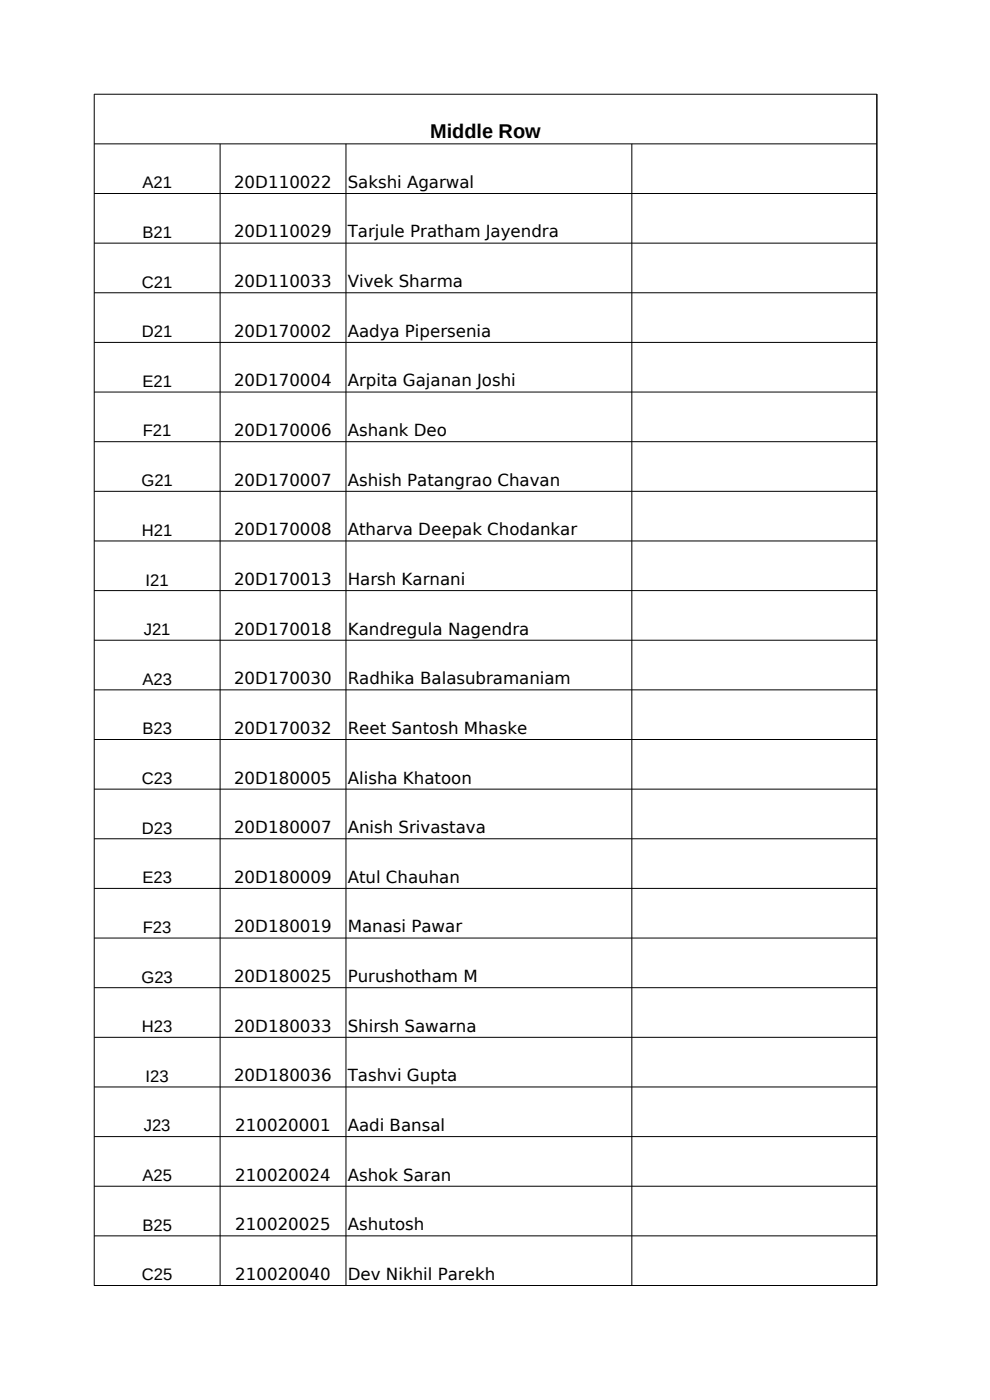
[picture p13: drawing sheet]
<svg xmlns="http://www.w3.org/2000/svg" width="210mm" height="297mm" viewBox="0 0 210 297" stroke-linecap="round" stroke-linejoin="round" font-family="sans-serif">
<defs><g id="words">
<text font-size="4.2" x="91.3" y="29.3">Middle Row</text>
<g font-size="3.5">
<text x="30.2" y="40">A21</text>
<text x="49.6" y="39.9">20D110022</text>
<text x="73.8" y="39.9">Sakshi Agarwal</text>
<text x="30.2" y="50.5">B21</text>
<text x="49.6" y="50.4">20D110029</text>
<text x="73.8" y="50.4">Tarjule Pratham Jayendra</text>
<text x="30.1" y="61">C21</text>
<text x="49.6" y="60.9">20D110033</text>
<text x="73.8" y="60.9">Vivek Sharma</text>
<text x="30.1" y="71.5">D21</text>
<text x="49.6" y="71.4">20D170002</text>
<text x="73.8" y="71.4">Aadya Pipersenia</text>
<text x="30.2" y="82.1">E21</text>
<text x="49.6" y="82">20D170004</text>
<text x="73.8" y="82">Arpita Gajanan Joshi</text>
<text x="30.3" y="92.6">F21</text>
<text x="49.6" y="92.5">20D170006</text>
<text x="73.8" y="92.5">Ashank Deo</text>
<text x="30" y="103.2">G21</text>
<text x="49.6" y="103.1">20D170007</text>
<text x="73.8" y="103.1">Ashish Patangrao Chavan</text>
<text x="30.1" y="113.7">H21</text>
<text x="49.6" y="113.6">20D170008</text>
<text x="73.8" y="113.6">Atharva Deepak Chodankar</text>
<text x="30.9" y="124.2">I21</text>
<text x="49.6" y="124.1">20D170013</text>
<text x="73.8" y="124.1">Harsh Karnani</text>
<text x="30.5" y="134.7">J21</text>
<text x="49.6" y="134.6">20D170018</text>
<text x="73.8" y="134.6">Kandregula Nagendra</text>
<text x="30.2" y="145.3">A23</text>
<text x="49.6" y="145.2">20D170030</text>
<text x="73.8" y="145.2">Radhika Balasubramaniam</text>
<text x="30.2" y="155.8">B23</text>
<text x="49.6" y="155.7">20D170032</text>
<text x="73.8" y="155.7">Reet Santosh Mhaske</text>
<text x="30.1" y="166.3">C23</text>
<text x="49.6" y="166.2">20D180005</text>
<text x="73.8" y="166.2">Alisha Khatoon</text>
<text x="30.1" y="176.9">D23</text>
<text x="49.6" y="176.7">20D180007</text>
<text x="73.8" y="176.7">Anish Srivastava</text>
<text x="30.2" y="187.4">E23</text>
<text x="49.6" y="187.3">20D180009</text>
<text x="73.8" y="187.3">Atul Chauhan</text>
<text x="30.3" y="197.9">F23</text>
<text x="49.6" y="197.8">20D180019</text>
<text x="73.8" y="197.8">Manasi Pawar</text>
<text x="30" y="208.5">G23</text>
<text x="49.6" y="208.4">20D180025</text>
<text x="73.8" y="208.4">Purushotham M</text>
<text x="30.1" y="219">H23</text>
<text x="49.6" y="218.9">20D180033</text>
<text x="73.8" y="218.9">Shirsh Sawarna</text>
<text x="30.9" y="229.5">I23</text>
<text x="49.6" y="229.4">20D180036</text>
<text x="73.8" y="229.4">Tashvi Gupta</text>
<text x="49.9" y="239.9">210020001</text>
<text x="73.8" y="239.9">Aadi Bansal</text>
<text x="30.5" y="240">J23</text>
<text x="30.2" y="250.6">A25</text>
<text x="49.9" y="250.5">210020024</text>
<text x="73.8" y="250.5">Ashok Saran</text>
<text x="30.2" y="261.1">B25</text>
<text x="49.9" y="261">210020025</text>
<text x="73.8" y="261">Ashutosh</text>
<text x="30.1" y="271.6">C25</text>
<text x="49.9" y="271.5">210020040</text>
<text x="73.8" y="271.5">Dev Nikhil Parekh</text>
</g>
</g></defs>
<g fill="none" stroke="#000" stroke-width=".21">
<path d="M186 20v252.7M186 20h-166v252.7M20 30.5h166M46.7 30.5v242.2M73.4 30.5v242.2M134 30.5v242.2M20 41.1h166M20 51.6h166M20 62.1h166M20 72.6h166M20 83.2h166M20 93.7h166"/>
<path d="M20 104.2h166M20 114.8h166M20 125.3h166M20 135.8h166M20 146.4h166M20 156.9h166M20 167.4h166M20 177.9h166M20 188.5h166M20 199h166M20 209.5h166M20 220.1h166"/>
<path d="M20 230.6h166M20 241.1h166M20 251.7h166M20 262.2h166M20 272.7h166"/>
</g>
<use href="#words"/>
</svg>
